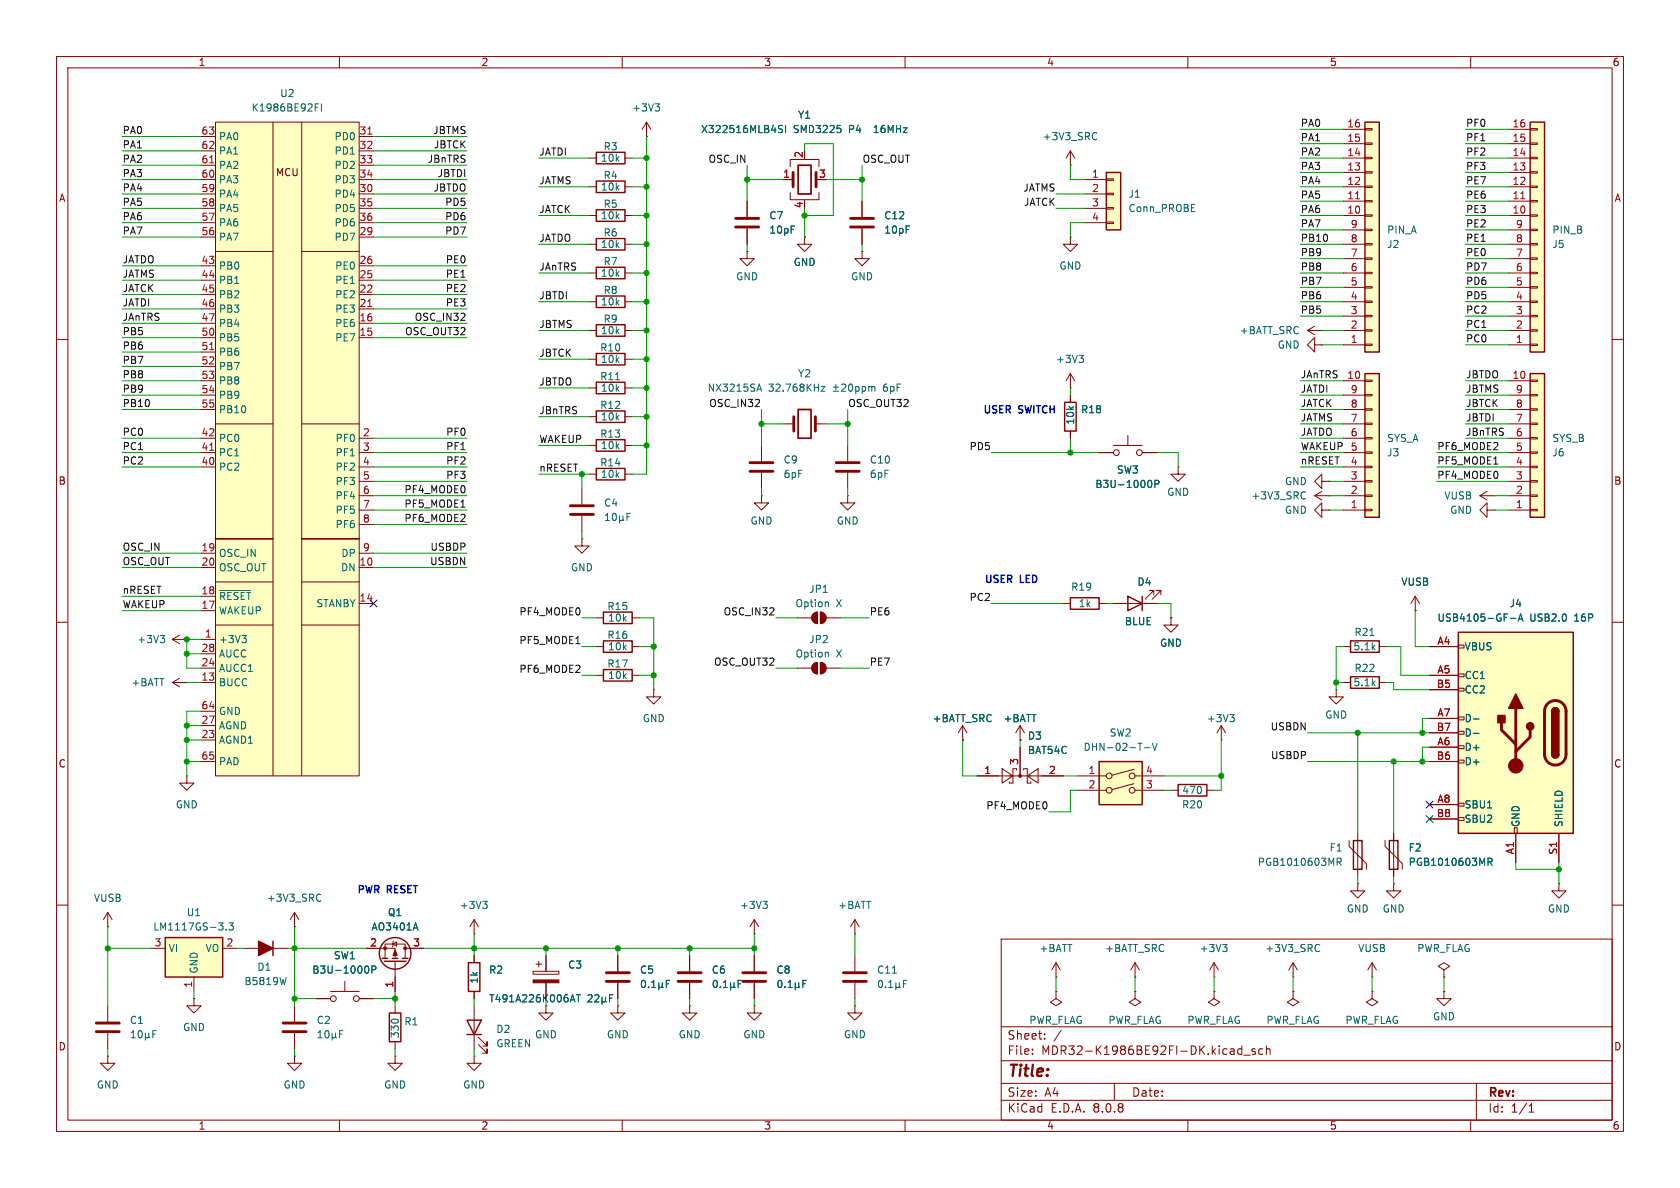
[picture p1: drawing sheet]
<svg xmlns="http://www.w3.org/2000/svg" width="297mm" height="210mm" viewBox="0 0 297 210" stroke-linecap="round" stroke-linejoin="round" font-family="sans-serif">
<defs><g id="words">
<text font-size="2.8" fill="#840000" x="178" y="190.9">Title:</text>
<g font-size="2.1" fill="#840000">
<text x="178" y="184">Sheet:</text>
<text x="178" y="186.7">File:</text>
<text x="184.1" y="186.7">MDR32-K1986BE92FI-DK.kicad_sch</text>
<text x="178" y="196.9">KiCad</text>
<text x="178" y="194.1">Size:</text>
<text x="184.7" y="194.1">A4</text>
<text x="185.7" y="196.9">E.D.A.</text>
<text x="193.3" y="196.9">8.0.8</text>
<text x="200" y="194.1">Date:</text>
<text x="263" y="194.3">Rev:</text>
<text x="263" y="196.9">Id:</text>
<text x="267.1" y="196.9">1/1</text>
</g>
<g font-size="1.8" fill="#840000">
<text x="35" y="11.9">1</text>
<text x="85" y="11.9">2</text>
<text x="135" y="11.9">3</text>
<text x="185" y="11.9">4</text>
<text x="235" y="11.9">5</text>
<text x="285" y="11.9">6</text>
<text x="10.3" y="35.9">A</text>
<text x="48.7" y="31.4">MCU</text>
<text x="285.3" y="35.9">A</text>
<text x="10.3" y="85.9">B</text>
<text x="285.3" y="85.9">B</text>
<text x="10.3" y="135.9">C</text>
<text x="285.3" y="135.9">C</text>
<text x="10.3" y="185.9">D</text>
<text x="285.3" y="185.9">D</text>
<text x="35" y="199.9">1</text>
<text x="85" y="199.9">2</text>
<text x="135" y="199.9">3</text>
<text x="185" y="199.9">4</text>
<text x="235" y="199.9">5</text>
<text x="285" y="199.9">6</text>
</g>
<g font-size="1.8" fill="#006464">
<text x="49.4" y="17.4">U2</text>
<text x="44.4" y="19.9">K1986BE92FI</text>
<text x="111.7" y="19.9">+3V3</text>
<text x="123.8" y="23.7">X322516MLB4SI</text>
<text x="140.3" y="23.7">SMD3225</text>
<text x="141" y="21.2">Y1</text>
<text x="150.2" y="23.7">P4</text>
<text x="155" y="23.7">16MHz</text>
<text x="38.6" y="27.5">PA1</text>
<text x="38.6" y="25">PA0</text>
<text x="59" y="25">PD0</text>
<text x="59" y="27.5">PD1</text>
<text x="106.1" y="28.8">10k</text>
<text x="106.6" y="26.8">R3</text>
<text x="184.2" y="25">+3V3_SRC</text>
<text x="38.6" y="35.2">PA4</text>
<text x="38.6" y="32.6">PA3</text>
<text x="38.6" y="30.1">PA2</text>
<text x="59" y="35.2">PD4</text>
<text x="59" y="30.1">PD2</text>
<text x="59" y="32.6">PD3</text>
<text x="106.1" y="33.9">10k</text>
<text x="106.6" y="31.9">R4</text>
<text x="199.4" y="35.2">J1</text>
<text x="38.6" y="40.2">PA6</text>
<text x="38.6" y="37.7">PA5</text>
<text x="59" y="37.7">PD5</text>
<text x="59" y="40.2">PD6</text>
<text x="106.1" y="39">10k</text>
<text x="106.6" y="36.9">R5</text>
<text x="135.9" y="39">C7</text>
<text x="135.9" y="41.5">10pF</text>
<text x="156.2" y="39">C12</text>
<text x="156.2" y="41.5">10pF</text>
<text x="199.4" y="37.7">Conn_PROBE</text>
<text x="245.1" y="41.5">PIN_A</text>
<text x="274.3" y="41.5">PIN_B</text>
<text x="38.6" y="47.9">PB0</text>
<text x="38.6" y="42.8">PA7</text>
<text x="59" y="42.8">PD7</text>
<text x="59.2" y="47.9">PE0</text>
<text x="106.1" y="44">10k</text>
<text x="106.6" y="47.1">R7</text>
<text x="106.6" y="42">R6</text>
<text x="140.2" y="47.2">GND</text>
<text x="187.2" y="47.9">GND</text>
<text x="245.1" y="44">J2</text>
<text x="274.3" y="44">J5</text>
<text x="38.6" y="50.4">PB1</text>
<text x="38.6" y="52.9">PB2</text>
<text x="59.2" y="52.9">PE2</text>
<text x="59.2" y="50.4">PE1</text>
<text x="106.1" y="49.1">10k</text>
<text x="106.6" y="52.2">R8</text>
<text x="130" y="49.8">GND</text>
<text x="150.4" y="49.8">GND</text>
<text x="38.6" y="55.5">PB3</text>
<text x="38.6" y="58">PB4</text>
<text x="59.2" y="58">PE6</text>
<text x="59.2" y="55.5">PE3</text>
<text x="106.1" y="54.2">10k</text>
<text x="106.1" y="59.3">10k</text>
<text x="106.6" y="57.3">R9</text>
<text x="219.1" y="59.3">+BATT_SRC</text>
<text x="38.6" y="60.6">PB5</text>
<text x="38.6" y="63.1">PB6</text>
<text x="38.6" y="65.6">PB7</text>
<text x="59.2" y="60.6">PE7</text>
<text x="106" y="62.3">R10</text>
<text x="106.1" y="64.4">10k</text>
<text x="186.6" y="64.4">+3V3</text>
<text x="225.8" y="61.8">GND</text>
<text x="38.6" y="68.2">PB8</text>
<text x="38.6" y="70.7">PB9</text>
<text x="106" y="67.4">R11</text>
<text x="106.1" y="69.4">10k</text>
<text x="125" y="69.4">NX3215SA</text>
<text x="135.8" y="69.4">32.768KHz</text>
<text x="141" y="66.9">Y2</text>
<text x="156.4" y="69.4">6pF</text>
<text x="38.6" y="73.3">PB10</text>
<text x="106" y="72.5">R12</text>
<text x="106" y="77.6">R13</text>
<text x="106.1" y="74.5">10k</text>
<text x="190.1" y="75.2" transform="rotate(-90 190.1 75.2)">10k</text>
<text x="191" y="73.3">R18</text>
<text x="38.6" y="83.4">PC2</text>
<text x="38.6" y="80.9">PC1</text>
<text x="38.6" y="78.3">PC0</text>
<text x="59.2" y="78.3">PF0</text>
<text x="59.2" y="80.9">PF1</text>
<text x="59.2" y="83.4">PF2</text>
<text x="106" y="82.7">R14</text>
<text x="106.1" y="79.6">10k</text>
<text x="138.4" y="82.1">C9</text>
<text x="153.7" y="82.1">C10</text>
<text x="197.4" y="83.9">SW3</text>
<text x="245.1" y="80.9">J3</text>
<text x="245.1" y="78.3">SYS_A</text>
<text x="274.3" y="80.9">J6</text>
<text x="274.3" y="78.3">SYS_B</text>
<text x="59.2" y="86">PF3</text>
<text x="59.2" y="88.5">PF4</text>
<text x="106.1" y="84.7">10k</text>
<text x="106.7" y="89.8">C4</text>
<text x="138.4" y="84.7">6pF</text>
<text x="153.7" y="84.7">6pF</text>
<text x="193.5" y="86.5">B3U-1000P</text>
<text x="206.2" y="87.9">GND</text>
<text x="221.1" y="88.5">+3V3_SRC</text>
<text x="227.1" y="86">GND</text>
<text x="255.2" y="88.5">VUSB</text>
<text x="59.2" y="91">PF5</text>
<text x="59.2" y="93.6">PF6</text>
<text x="132.6" y="92.9">GND</text>
<text x="147.8" y="92.9">GND</text>
<text x="227.1" y="91">GND</text>
<text x="256.3" y="91">GND</text>
<text x="38.6" y="98.7">OSC_IN</text>
<text x="38.6" y="101.2">OSC_OUT</text>
<text x="60.2" y="101.2">DN</text>
<text x="60.2" y="98.7">DP</text>
<text x="100.8" y="101.2">GND</text>
<text x="38.6" y="106.3">~{RESET}</text>
<text x="55.8" y="107.5">STANBY</text>
<text x="140.5" y="107.5">Option</text>
<text x="143" y="105">JP1</text>
<text x="147.8" y="107.5">X</text>
<text x="189.3" y="104.6">R19</text>
<text x="190.6" y="107.5">1k</text>
<text x="201" y="103.7">D4</text>
<text x="247.6" y="103.7">VUSB</text>
<text x="266.8" y="107.5">J4</text>
<text x="24.2" y="113.9">+3V3</text>
<text x="38.6" y="113.9">+3V3</text>
<text x="38.6" y="108.8">WAKEUP</text>
<text x="107.3" y="108.1">R15</text>
<text x="107.3" y="113.1">R16</text>
<text x="107.4" y="110.1">10k</text>
<text x="143" y="113.9">JP2</text>
<text x="198.8" y="110.7">BLUE</text>
<text x="239.4" y="112.6">R21</text>
<text x="254" y="110.1">USB4105-GF-A</text>
<text x="270.4" y="110.1">USB2.0</text>
<text x="278.4" y="110.1">16P</text>
<text x="38.6" y="119">AUCC1</text>
<text x="38.6" y="116.4">AUCC</text>
<text x="107.3" y="118.2">R17</text>
<text x="107.4" y="115.2">10k</text>
<text x="140.5" y="116.4">Option</text>
<text x="147.8" y="116.4">X</text>
<text x="205" y="114.5">GND</text>
<text x="239.2" y="115.2">5.1k</text>
<text x="239.4" y="119">R22</text>
<text x="258.8" y="115.2">VBUS</text>
<text x="23.1" y="121.5">+BATT</text>
<text x="38.6" y="121.5">BUCC</text>
<text x="107.4" y="120.2">10k</text>
<text x="239.2" y="121.5">5.1k</text>
<text x="258.8" y="120.2">CC1</text>
<text x="258.8" y="122.8">CC2</text>
<text x="38.6" y="131.7">AGND1</text>
<text x="38.6" y="129.1">AGND</text>
<text x="38.6" y="126.6">GND</text>
<text x="113.5" y="127.9">GND</text>
<text x="164.8" y="127.9">+BATT_SRC</text>
<text x="177.3" y="127.9">+BATT</text>
<text x="181.6" y="130.9">D3</text>
<text x="196.1" y="130.4">SW2</text>
<text x="213.3" y="127.9">+3V3</text>
<text x="234.2" y="127.2">GND</text>
<text x="258.8" y="127.9">D-</text>
<text x="258.8" y="130.4">D-</text>
<text x="38.6" y="135.5">PAD</text>
<text x="181.6" y="133.5">BAT54C</text>
<text x="191.5" y="132.9">DHN-02-T-V</text>
<text x="258.8" y="132.9">D+</text>
<text x="258.8" y="135.5">D+</text>
<text x="31" y="143.1">GND</text>
<text x="208.9" y="143.1">R20</text>
<text x="208.9" y="140.6">470</text>
<text x="258.8" y="143.1">SBU1</text>
<text x="258.8" y="145.6">SBU2</text>
<text x="268.8" y="146.3" transform="rotate(-90 268.8 146.3)">GND</text>
<text x="276.5" y="146.3" transform="rotate(-90 276.5 146.3)">SHIELD</text>
<text x="222.3" y="153.3">PGB1010603MR</text>
<text x="235" y="150.7">F1</text>
<text x="248.9" y="150.7">F2</text>
<text x="248.9" y="153.3">PGB1010603MR</text>
<text x="16.5" y="159.6">VUSB</text>
<text x="47.1" y="159.6">+3V3_SRC</text>
<text x="81.2" y="160.9">+3V3</text>
<text x="130.7" y="160.9">+3V3</text>
<text x="148.1" y="160.9">+BATT</text>
<text x="238" y="161.5">GND</text>
<text x="244.3" y="161.5">GND</text>
<text x="273.6" y="161.5">GND</text>
<text x="27" y="164.7">LM1117GS-3.3</text>
<text x="32.9" y="162.2">U1</text>
<text x="65.6" y="164.7">AO3401A</text>
<text x="68.5" y="162.2">Q1</text>
<text x="29.7" y="168.5">VI</text>
<text x="35.2" y="172.2" transform="rotate(-90 35.2 172.2)">GND</text>
<text x="36.2" y="168.5">VO</text>
<text x="45.4" y="171.8">D1</text>
<text x="55.1" y="172.3">B3U-1000P</text>
<text x="58.9" y="169.8">SW1</text>
<text x="84.7" y="174" transform="rotate(-90 84.7 174)">1k</text>
<text x="86.4" y="172.3">R2</text>
<text x="100.3" y="171.4">C3</text>
<text x="113" y="172.3">C5</text>
<text x="125.7" y="172.3">C6</text>
<text x="137.2" y="172.3">C8</text>
<text x="154.9" y="172.3">C11</text>
<text x="183.7" y="168.5">+BATT</text>
<text x="195.3" y="168.5">+BATT_SRC</text>
<text x="212" y="168.5">+3V3</text>
<text x="223.6" y="168.5">+3V3_SRC</text>
<text x="240" y="168.5">VUSB</text>
<text x="250.5" y="168.5">PWR_FLAG</text>
<text x="43.1" y="174.3">B5819W</text>
<text x="86.4" y="177.4">T491A226K006AT</text>
<text x="22.9" y="181.2">C1</text>
<text x="32.3" y="182.5">GND</text>
<text x="55.9" y="181.2">C2</text>
<text x="70.7" y="183.6" transform="rotate(-90 70.7 183.6)">330</text>
<text x="71.4" y="181.5">R1</text>
<text x="87.6" y="182.8">D2</text>
<text x="87.6" y="185.3">GREEN</text>
<text x="94.5" y="183.7">GND</text>
<text x="107.2" y="183.7">GND</text>
<text x="119.9" y="183.7">GND</text>
<text x="131.3" y="183.7">GND</text>
<text x="149.1" y="183.7">GND</text>
<text x="181.9" y="181.2">PWR_FLAG</text>
<text x="195.8" y="181.2">PWR_FLAG</text>
<text x="209.8" y="181.2">PWR_FLAG</text>
<text x="223.8" y="181.2">PWR_FLAG</text>
<text x="237.8" y="181.2">PWR_FLAG</text>
<text x="253.2" y="180.6">GND</text>
<text x="17" y="192.6">GND</text>
<text x="50" y="192.6">GND</text>
<text x="67.8" y="192.6">GND</text>
<text x="81.8" y="192.6">GND</text>
</g>
<g font-size="1.8" fill="#0f0f0f">
<text x="21.6" y="23.8">PA0</text>
<text x="76.5" y="23.8">JBTMS</text>
<text x="229.9" y="22.5">PA0</text>
<text x="259.1" y="22.5">PF0</text>
<text x="21.6" y="28.9">PA2</text>
<text x="21.6" y="26.3">PA1</text>
<text x="75.5" y="28.9">JBnTRS</text>
<text x="76.6" y="26.3">JBTCK</text>
<text x="95.2" y="27.6">JATDI</text>
<text x="125.2" y="28.9">OSC_IN</text>
<text x="152.4" y="28.9">OSC_OUT</text>
<text x="229.9" y="27.6">PA2</text>
<text x="229.9" y="25.1">PA1</text>
<text x="259.1" y="25.1">PF1</text>
<text x="259.1" y="27.6">PF2</text>
<text x="21.6" y="31.4">PA3</text>
<text x="21.6" y="33.9">PA4</text>
<text x="76.5" y="33.9">JBTDO</text>
<text x="77.3" y="31.4">JBTDI</text>
<text x="95.2" y="32.7">JATMS</text>
<text x="180.8" y="33.9">JATMS</text>
<text x="229.9" y="35.2">PA5</text>
<text x="229.9" y="32.7">PA4</text>
<text x="229.9" y="30.1">PA3</text>
<text x="259.1" y="30.1">PF3</text>
<text x="259.1" y="32.7">PE7</text>
<text x="259.1" y="35.2">PE6</text>
<text x="21.6" y="41.6">PA7</text>
<text x="21.6" y="36.5">PA5</text>
<text x="21.6" y="39">PA6</text>
<text x="78.6" y="41.6">PD7</text>
<text x="78.6" y="39">PD6</text>
<text x="78.6" y="36.5">PD5</text>
<text x="95.2" y="37.8">JATCK</text>
<text x="180.9" y="36.5">JATCK</text>
<text x="229.9" y="40.3">PA7</text>
<text x="229.9" y="37.8">PA6</text>
<text x="259.1" y="40.3">PE2</text>
<text x="259.1" y="37.8">PE3</text>
<text x="21.6" y="46.6">JATDO</text>
<text x="78.7" y="46.6">PE0</text>
<text x="95.2" y="42.8">JATDO</text>
<text x="95.2" y="47.9">JAnTRS</text>
<text x="229.9" y="42.8">PB10</text>
<text x="229.9" y="45.4">PB9</text>
<text x="229.9" y="47.9">PB8</text>
<text x="259.1" y="47.9">PD7</text>
<text x="259.1" y="45.4">PE0</text>
<text x="259.1" y="42.8">PE1</text>
<text x="21.6" y="49.2">JATMS</text>
<text x="21.6" y="51.7">JATCK</text>
<text x="78.7" y="49.2">PE1</text>
<text x="78.7" y="51.7">PE2</text>
<text x="95.2" y="53">JBTDI</text>
<text x="229.9" y="53">PB6</text>
<text x="229.9" y="50.5">PB7</text>
<text x="259.1" y="50.5">PD6</text>
<text x="259.1" y="53">PD5</text>
<text x="21.6" y="54.3">JATDI</text>
<text x="21.6" y="56.8">JAnTRS</text>
<text x="21.6" y="59.3">PB5</text>
<text x="71.5" y="59.3">OSC_OUT32</text>
<text x="73.2" y="56.8">OSC_IN32</text>
<text x="78.7" y="54.3">PE3</text>
<text x="95.2" y="58.1">JBTMS</text>
<text x="229.9" y="55.5">PB5</text>
<text x="259.1" y="55.5">PC2</text>
<text x="259.1" y="58.1">PC1</text>
<text x="21.6" y="61.9">PB6</text>
<text x="21.6" y="64.4">PB7</text>
<text x="95.2" y="63.2">JBTCK</text>
<text x="259.1" y="60.6">PC0</text>
<text x="21.6" y="69.5">PB9</text>
<text x="21.6" y="67">PB8</text>
<text x="95.2" y="68.2">JBTDO</text>
<text x="229.9" y="69.5">JATDI</text>
<text x="229.9" y="67">JAnTRS</text>
<text x="259.1" y="69.5">JBTMS</text>
<text x="259.1" y="67">JBTDO</text>
<text x="21.6" y="72">PB10</text>
<text x="21.6" y="77.1">PC0</text>
<text x="78.8" y="77.1">PF0</text>
<text x="95.2" y="73.3">JBnTRS</text>
<text x="125.3" y="72">OSC_IN32</text>
<text x="149.9" y="72">OSC_OUT32</text>
<text x="229.9" y="72">JATCK</text>
<text x="229.9" y="74.6">JATMS</text>
<text x="229.9" y="77.1">JATDO</text>
<text x="259.1" y="74.6">JBTDI</text>
<text x="259.1" y="77.1">JBnTRS</text>
<text x="259.1" y="72">JBTCK</text>
<text x="21.6" y="82.2">PC2</text>
<text x="21.6" y="79.7">PC1</text>
<text x="78.8" y="79.7">PF1</text>
<text x="78.8" y="82.2">PF2</text>
<text x="95.2" y="83.5">nRESET</text>
<text x="95.2" y="78.4">WAKEUP</text>
<text x="171.3" y="79.7">PD5</text>
<text x="229.9" y="82.2">nRESET</text>
<text x="229.9" y="79.7">WAKEUP 5</text>
<text x="254" y="82.2">PF5_MODE1</text>
<text x="254" y="79.7">PF6_MODE2</text>
<text x="71.4" y="87.3">PF4_MODE0</text>
<text x="71.4" y="89.8">PF5_MODE1</text>
<text x="78.8" y="84.7">PF3</text>
<text x="254" y="84.7">PF4_MODE0</text>
<text x="71.4" y="92.4">PF6_MODE2</text>
<text x="21.6" y="97.4">OSC_IN</text>
<text x="21.6" y="100">OSC_OUT</text>
<text x="75.9" y="100">USBDN</text>
<text x="76" y="97.4">USBDP</text>
<text x="21.6" y="105.1">nRESET</text>
<text x="21.6" y="107.6">WAKEUP</text>
<text x="171.3" y="106.3">PC2</text>
<text x="91.7" y="114">PF5_MODE1</text>
<text x="91.7" y="108.9">PF4_MODE0</text>
<text x="127.8" y="108.9">OSC_IN32</text>
<text x="153.7" y="108.9">PE6</text>
<text x="91.7" y="119">PF6_MODE2</text>
<text x="126.1" y="117.8">OSC_OUT32</text>
<text x="153.7" y="117.8">PE7</text>
<text x="224.5" y="129.2">USBDN</text>
<text x="224.6" y="134.3">USBDP</text>
<text x="174.3" y="143.2">PF4_MODE0</text>
</g>
<g font-size="1.8" fill="#a90000">
<text x="35.5" y="23.9">63</text>
<text x="63.5" y="23.9">31</text>
<text x="238.1" y="22.6">16</text>
<text x="267.3" y="22.6">16</text>
<text x="35.5" y="29">61</text>
<text x="35.5" y="26.4">62</text>
<text x="63.5" y="26.4">32</text>
<text x="63.5" y="29">33</text>
<text x="142" y="28" transform="rotate(-90 142 28)">2</text>
<text x="238.1" y="27.7">14</text>
<text x="238.1" y="25.1">15</text>
<text x="267.3" y="27.7">14</text>
<text x="267.3" y="25.1">15</text>
<text x="35.5" y="34">59</text>
<text x="35.5" y="31.5">60</text>
<text x="63.5" y="34">30</text>
<text x="63.5" y="31.5">34</text>
<text x="138.4" y="31.5">1</text>
<text x="144.7" y="31.5">3</text>
<text x="193" y="31.5">1</text>
<text x="193" y="34">2</text>
<text x="238.1" y="35.3">11</text>
<text x="238.1" y="32.8">12</text>
<text x="238.1" y="30.2">13</text>
<text x="267.3" y="35.3">11</text>
<text x="267.3" y="32.8">12</text>
<text x="267.3" y="30.2">13</text>
<text x="35.5" y="41.7">56</text>
<text x="35.5" y="39.1">57</text>
<text x="35.5" y="36.6">58</text>
<text x="63.5" y="41.7">29</text>
<text x="63.5" y="36.6">35</text>
<text x="63.5" y="39.1">36</text>
<text x="142" y="36.9" transform="rotate(-90 142 36.9)">4</text>
<text x="193" y="36.6">3</text>
<text x="193" y="39.1">4</text>
<text x="238.1" y="37.8">10</text>
<text x="238.7" y="40.4">9</text>
<text x="267.3" y="37.8">10</text>
<text x="267.9" y="40.4">9</text>
<text x="35.5" y="46.7">43</text>
<text x="63.5" y="46.7">26</text>
<text x="238.7" y="45.5">7</text>
<text x="238.7" y="42.9">8</text>
<text x="267.9" y="45.5">7</text>
<text x="267.9" y="42.9">8</text>
<text x="35.5" y="49.3">44</text>
<text x="35.5" y="51.8">45</text>
<text x="63.5" y="51.8">22</text>
<text x="63.5" y="49.3">25</text>
<text x="238.7" y="53.1">4</text>
<text x="238.7" y="50.5">5</text>
<text x="238.7" y="48">6</text>
<text x="267.9" y="53.1">4</text>
<text x="267.9" y="50.5">5</text>
<text x="267.9" y="48">6</text>
<text x="35.5" y="54.4">46</text>
<text x="35.5" y="56.9">47</text>
<text x="35.5" y="59.4">50</text>
<text x="63.5" y="59.4">15</text>
<text x="63.5" y="56.9">16</text>
<text x="63.5" y="54.4">21</text>
<text x="238.7" y="58.2">2</text>
<text x="238.7" y="55.6">3</text>
<text x="267.9" y="58.2">2</text>
<text x="267.9" y="55.6">3</text>
<text x="35.5" y="62">51</text>
<text x="35.5" y="64.5">52</text>
<text x="238.7" y="60.7">1</text>
<text x="267.9" y="60.7">1</text>
<text x="35.5" y="67.1">53</text>
<text x="35.5" y="69.6">54</text>
<text x="238.1" y="67.1">10</text>
<text x="238.7" y="69.6">9</text>
<text x="267.3" y="67.1">10</text>
<text x="267.9" y="69.6">9</text>
<text x="35.5" y="77.2">42</text>
<text x="35.5" y="72.1">55</text>
<text x="64.1" y="77.2">2</text>
<text x="238.7" y="77.2">6</text>
<text x="238.7" y="74.7">7</text>
<text x="238.7" y="72.1">8</text>
<text x="267.9" y="77.2">6</text>
<text x="267.9" y="74.7">7</text>
<text x="267.9" y="72.1">8</text>
<text x="35.5" y="82.3">40</text>
<text x="35.5" y="79.8">41</text>
<text x="64.1" y="79.8">3</text>
<text x="64.1" y="82.3">4</text>
<text x="238.7" y="82.3">4</text>
<text x="267.9" y="82.3">4</text>
<text x="267.9" y="79.8">5</text>
<text x="64.1" y="84.8">5</text>
<text x="64.1" y="87.4">6</text>
<text x="64.1" y="89.9">7</text>
<text x="238.7" y="89.9">1</text>
<text x="238.7" y="87.4">2</text>
<text x="238.7" y="84.8">3</text>
<text x="267.9" y="89.9">1</text>
<text x="267.9" y="87.4">2</text>
<text x="267.9" y="84.8">3</text>
<text x="64.1" y="92.5">8</text>
<text x="35.5" y="97.5">19</text>
<text x="35.5" y="100.1">20</text>
<text x="63.5" y="100.1">10</text>
<text x="64.1" y="97.5">9</text>
<text x="35.5" y="107.7">17</text>
<text x="35.5" y="105.2">18</text>
<text x="63.5" y="106.4">14</text>
<text x="36.1" y="112.8">1</text>
<text x="35.5" y="117.9">24</text>
<text x="35.5" y="115.3">28</text>
<text x="254" y="114">A4</text>
<text x="254" y="119.1">A5</text>
<text x="35.5" y="120.4">13</text>
<text x="35.5" y="125.5">64</text>
<text x="253.9" y="121.7">B5</text>
<text x="35.5" y="130.6">23</text>
<text x="35.5" y="128">27</text>
<text x="253.9" y="129.3">B7</text>
<text x="254" y="131.8">A6</text>
<text x="254" y="126.7">A7</text>
<text x="35.5" y="134.4">65</text>
<text x="173.9" y="136.9">1</text>
<text x="180.1" y="135.3" transform="rotate(-90 180.1 135.3)">3</text>
<text x="185.3" y="136.9">2</text>
<text x="192.3" y="136.9">1</text>
<text x="202.5" y="136.9">4</text>
<text x="253.9" y="134.4">B6</text>
<text x="192.3" y="139.4">2</text>
<text x="202.5" y="139.4">3</text>
<text x="254" y="142">A8</text>
<text x="253.9" y="144.5">B8</text>
<text x="267.7" y="151.1" transform="rotate(-90 267.7 151.1)">A1</text>
<text x="275.3" y="151.2" transform="rotate(-90 275.3 151.2)">S1</text>
<text x="27.2" y="167.4">3</text>
<text x="39.9" y="167.4">2</text>
<text x="65.3" y="167.4">2</text>
<text x="73" y="167.4">3</text>
<text x="34" y="174.7" transform="rotate(-90 34 174.7)">1</text>
<text x="69.6" y="174.7" transform="rotate(-90 69.6 174.7)">1</text>
</g>
<g font-size="1.8" fill="#0000c2">
<text x="173.7" y="73.2">USER</text>
<text x="180.2" y="73.2">SWITCH</text>
<text x="174" y="103.1">USER</text>
<text x="180.4" y="103.1">LED</text>
<text x="63" y="158">PWR</text>
<text x="68.4" y="158">RESET</text>
</g>
</g></defs>
<g fill="none" stroke="#840000" stroke-width=".18">
<path d="M10 10h277v190h-277zM12 12h273v186h-273zM60 10v2M110 10v2M160 10v2M210 10v2M260 10v2M10 60h2M285 60h2M10 110h2M285 110h2M10 160h2"/>
<path d="M19 177.8v2.8M177 166h108v32h-108zM285 160h2M19 182.6v2.8M60 198v2M110 198v2M160 198v2M177 194.5h108M177 191.5h108M177 187.5h108M177 181.5h108M182.5 186.3v.1"/>
<path d="M182.5 185.5v.1M184.7 183.6v.1M184.7 182.8v.1M187.6 182.1l-1.3 2M197 191.5v3M210 198v2M218.9 186.3l.2 .1 .4-.1M219.5 184.9v1.5M219.5 185.5l-.4-.1-.2 .1M219.9 186.5h1.1M221.9 185.5l-.4-.1-.2 .2 .1 .2 .5 .2v.3h-.6M223.2 185.5l-.4-.1-.3 .3v.4l.2 .2h.5"/>
<path d="M223.9 185.5l.2-.1 .4 .1v.9M223.9 184.9v1.5M260 198v2M261 191.5v6.5M270.3 196.6h.9M270.3 195.5l.4-.4v1.5"/>
</g>
<path d="M17 182.4h4.1M17 180.8h4.1" fill="none" stroke="#840000" stroke-width=".51"/>
<path d="M23.2 183.5h.7M23.2 182.6l.4-.4v1.3M24.5 182.3l.2-.1a.68 .68 0 0 1 .5 .6 .68 .68 0 0 1-.5 .7l-.2-.2-.1-.3zM25.7 183.3l.2 .2h.2l.2-.2M25.7 182.6v1.3M26.3 183.3l.2 .2M26.3 182.6v.7M27 182.8h.4M27.6 182.2h-.6v1.3" fill="none" stroke="#006464" stroke-width=".18"/>
<path d="M38.1 21.6h25.4v115.6h-25.4z" fill="#ffffc2"/>
<g fill="none" stroke="#840000" stroke-width=".18">
<path d="M35.6 34.3h2.5M35.6 24.1h2.5M35.6 26.7h2.5M35.6 29.2h2.5M35.6 31.8h2.5M35.6 36.8h2.5M35.6 39.4h2.5M38.1 21.6h25.4v115.6h-25.4zM48.3 21.6v115.6M53.3 21.6v115.6M63.5 34.3h2.5M63.5 24.1h2.5"/>
<path d="M63.5 26.7h2.5M63.5 29.2h2.5M63.5 31.8h2.5M63.5 36.8h2.5M63.5 39.4h2.5M104.1 27.9h1.3M104.1 33h1.3M110.5 27.9h1.3M110.5 33h1.3M114.3 24.1h.1M114.3 21.6l-.8 1.3M114.3 21.6v2.5"/>
<path d="M114.3 21.6l.8 1.3M132.1 35.6v2.8M138.4 31.8h1.8M139.7 34v1.3h5.1v-1.3M139.7 29.5v-1.3h5.1v1.3M142.2 35.3v.3M152.4 35.6v2.8M189.2 29.2h.1M189.2 26.7l-.7 1.2M189.2 26.7v2.5M189.2 26.7l.8 1.2M35.6 59.7h2.5"/>
<path d="M35.6 57.2h2.5M35.6 54.6h2.5M35.6 52.1h2.5M35.6 49.5h2.5M35.6 47h2.5M35.6 41.9h2.5M38.1 44.5h10.2M53.3 44.5h10.2M63.5 59.7h2.5M63.5 57.2h2.5M63.5 54.6h2.5M63.5 52.1h2.5"/>
<path d="M63.5 49.5h2.5M63.5 47h2.5M63.5 41.9h2.5M104.1 48.3h1.3M104.1 53.3h1.3M104.1 58.4h1.3M110.5 48.3h1.3M110.5 53.3h1.3M110.5 58.4h1.3M132.1 44.5v1.2h1.2l-1.2 1.3-1.3-1.3h1.3M132.1 44.5h.1M132.1 40.4v2.8"/>
<path d="M142.2 41.9v1.3h1.3l-1.3 1.3-1.2-1.3h1.2M142.2 41.9h.1M152.4 44.5v1.2h1.3l-1.3 1.3-1.3-1.3h1.3M152.4 44.5h.1M152.4 40.4v2.8M189.2 41.9v1.3h1.3l-1.3 1.3-1.2-1.3h1.2M189.2 41.9h.1M35.6 77.5h2.5M35.6 62.2h2.5M35.6 64.8h2.5M35.6 67.3h2.5M35.6 69.9h2.5"/>
<path d="M35.6 72.4h2.5M38.1 74.9h10.2M53.3 74.9h10.2M63.5 77.5h2.5M104.1 63.5h1.3M110.5 63.5h1.3M138.4 74.9h1.9M144.1 74.9h1.9M189.2 68.6h.1M189.2 66v2.6M189.2 66l-.7 1.3M189.2 66l.8 1.3"/>
<path d="M35.6 97.8h2.5M35.6 80h2.5M35.6 82.6h2.5M63.5 97.8h2.5M63.5 80h2.5M63.5 82.6h2.5M63.5 85.1h2.5M63.5 87.6h2.5M63.5 90.2h2.5M63.5 92.7h2.5M233.7 85.1v-1.3l-1.3 1.3 1.3 1.3v-1.3h1.2M234.9 85.1h.1"/>
<path d="M30.5 113h2.5M30.5 113l1.2 .8M31.7 112.3l-1.2 .7M31.7 119.9l-1.2 .8M33 113h.1M35.6 113h2.5M35.6 100.3h2.5M35.6 108h2.5M35.6 105.4h2.5M35.6 118.1h2.5M35.6 115.6h2.5M38.1 110.5h10.2"/>
<path d="M38.1 102.9h10.2M53.3 110.5h10.2M53.3 102.9h10.2M63.5 100.3h2.5M63.5 106.7h2.5M196.8 106.7h7.7M204 105.2v-.8h-.8h.8l-1.6 1.5M205.2 105.2v-.8h-.7h.7l-1.5 1.5M207 109.2v1.3h1.3l-1.3 1.3-1.3-1.3h1.3M207 109.2h.1M30.5 120.7h2.5M30.5 120.7l1.2 .7"/>
<path d="M33 120.7h.1M33 137.2v1.2h1.3l-1.3 1.3-1.3-1.3h1.3M33 137.2h.1M35.6 120.7h2.5M35.6 130.8h2.5M35.6 128.3h2.5M35.6 125.7h2.5M35.6 134.6h2.5M172.7 137.2h15.3M177.2 135.9l1.9 1.3-1.9 1.2zM179.7 136.1v-.2h-.6v2.5h-.7v-.2M180.3 130.8h.1"/>
<path d="M180.3 128.3l-.7 1.2M180.3 128.3v2.5M180.3 132.1v5.1M180.3 128.3l.8 1.2M181 136.1v-.2h.6v2.5h.6v-.2M181.6 137.2l1.9-1.3v2.5zM215.9 130.8h.1M215.9 128.3l-.8 1.2M215.9 128.3v2.5M215.9 128.3l.8 1.2M275.6 156.2v1.3h1.3l-1.3 1.3-1.3-1.3h1.3M275.6 156.2h.1"/>
<path d="M19 163.8h.1M19 161.3l-.7 1.3M19 161.3v2.5M19 161.3l.8 1.3M34.3 176.5v1.3h1.3l-1.3 1.3-1.3-1.3h1.3M34.3 176.5h.1M43.2 167.6h7.6M52.1 163.8h.1M52.1 161.3v2.5M52.1 177.8v2.8M52.1 161.3l-.8 1.3M52.1 161.3l.7 1.3"/>
<path d="M55.9 176.5h2.5M58.4 175.3h5.1M61 173.5v1.8M63.5 176.5h2.5M64.8 167.6h5v1.8M68.1 169.4v-2.5h3.5v2.5M69.5 166.9l.6-.4v.8zM69.6 166.4l-.1 .1v.8l-.2 .1M69.8 169.9v5.4M69.8 177.8v1.3M71.6 167.6h3.3M83.8 165.1h.1"/>
<path d="M83.8 162.6l-.7 1.2M83.8 162.6v2.5M83.8 168.9v1.3M83.8 175.3v1.2M83.8 177.8v7.6M83.8 162.6l.8 1.2M94.2 171.7h4.6v.5h-4.6zM94.7 170.4h1.1M95.2 169.9v1M96.5 177.8v1.3h1.3l-1.3 1.2-1.3-1.2h1.3M96.5 168.9v2.8M96.5 173.7v2.8"/>
<path d="M109.2 177.8v1.3h1.3l-1.3 1.2-1.3-1.2h1.3M109.2 177.8h.1M109.2 168.9v2.8M109.2 173.7v2.8M121.9 177.8v1.3h1.3l-1.3 1.2-1.3-1.2h1.3M121.9 177.8h.1M121.9 168.9v2.8M121.9 173.7v2.8M133.3 177.8v1.3h1.3l-1.3 1.2-1.2-1.2h1.2M133.3 177.8h.1M133.3 165.1h.1M133.3 162.6v2.5"/>
<path d="M133.3 168.9v2.8M133.3 173.7v2.8M133.3 162.6l-.7 1.2M133.3 162.6l.8 1.2M151.1 165.1h.1M151.1 177.8v1.3h1.3l-1.3 1.2-1.2-1.2h1.2M151.1 177.8h.1M151.1 162.6v2.5M151.1 168.9v2.8M151.1 173.7v2.8M151.1 162.6l-.7 1.2M151.1 162.6l.8 1.2"/>
<path d="M186.7 172.7h.1M186.7 170.2l-.8 1.3M186.7 170.2v2.5M186.7 170.2l.8 1.3M19 186.7v1.3h1.3l-1.3 1.2-1.2-1.2h1.2M19 186.7h.1M52.1 186.7v1.3h1.2l-1.2 1.2-1.3-1.2h1.3M52.1 186.7h.1M52.1 182.6v2.8M69.8 186.7v1.3h1.3l-1.3 1.2-1.2-1.2h1.2M69.8 186.7h.1M69.8 184.2v1.2"/>
<path d="M83.8 186.7v1.3h1.3l-1.3 1.2-1.3-1.2h1.3M83.8 186.7h.1M84.6 184.7l1.5 1.5v-.8v.8h-.8M84.6 183.4l1.5 1.5v-.7v.7h-.8"/>
<circle cx="58.9" cy="176.5" r=".51"/>
<circle cx="63" cy="176.5" r=".51"/>
</g>
<path d="M141.1 29.2h2.3v5.1h-2.3zM141.1 72.4h2.3v5.1h-2.3zM38.1 95.3h10.2M53.3 95.3h10.2" fill="none" stroke="#840000" stroke-width=".3"/>
<g fill="none" stroke="#006464" stroke-width=".18">
<path d="M55.7 19h.5M55.7 18.4h.6M56.8 18.4v1.2M115.8 18.4h.8l-.4 .4M116.4 18.8l.2 .3v.3l-.2 .2M137.7 22.7l.5 .2 .1 .3-.2 .2h-.5M138.3 22.2h-.4l-.2 .1M138.9 22.2v1.2M148.6 22.8v.5M154.5 23.4h.8M154.7 22.5h-.2M193.6 23.4l.3 .2"/>
<path d="M193.9 24.6l-.3 .1M133.9 68.8h.6M134.2 67.9l.5 1.3M145.2 68.3h.6l-.6 .9h.6M147.3 69.2h1M147.3 68.4h1M147.8 68v.9M148.8 68l.5-.1 .2 .4-.8 .9h.8M150.1 68l.2-.1a.68 .68 0 0 1 .5 .6 .68 .68 0 0 1-.5 .7l-.2-.2-.1-.3zM151.3 68.4l.3-.1 .3 .3-.1 .5h-.5M151.3 68.3v1.3M152.4 68.4l.4-.1 .2 .3-.1 .5h-.5"/>
<path d="M152.4 68.3v1.3M153.6 68.4l.3-.1 .2 .2M153.6 68.3v.9M154.1 68.5l.2-.2 .3 .1 .1 .8M154.1 68.5v.7M190.7 62.8h.8l-.4 .5M191.3 63.3l.2 .2v.3l-.2 .3M28.3 112.3h.8l-.4 .5M28.9 112.8l.2 .3v.3l-.2 .2M38.8 104.4h5.5M42.8 112.3h.7l-.4 .5M43.3 112.8l.2 .3v.3l-.2 .2"/>
<path d="M217.4 126.3h.8l-.4 .5M218 126.8l.2 .2v.3l-.2 .3M56.5 158.1l.2 .1M56.7 159.2l-.2 .1M85.3 159.3h.8l-.4 .5M85.9 159.8l.2 .3v.3l-.2 .2M134.9 159.3h.7l-.4 .5M135.4 159.8l.2 .3v.3l-.2 .2M50.6 172.8l-.3 1.3M64.8 170.8a.68 .68 0 0 1 .4 .6 .68 .68 0 0 1-.4 .6M65.7 171.4h.6l.2-.2-.1-.3-.7-.1v1.2M73.5 163.1l.4 1.3"/>
<path d="M100.9 176.7h.6M101.2 175.8l.5 1.3M101.9 175.8h.7M102.3 175.8v1.3M103.9 176l.5-.2 .3 .4-.8 .9h.8M105.2 176l.4-.2 .3 .4-.8 .9h.8M106.4 176.9l.2 .2h.3l.1-.2M106.4 176.3v1.2M107 176.9l.2 .2M107 176.3v.6M107.8 176.4h.4M108.4 175.8h-.6v1.3"/>
<path d="M113.5 173.4l.2-.1a.68 .68 0 0 1 .4 .6 .68 .68 0 0 1-.4 .7l-.2-.2-.1-.3zM114.7 174.4v.2M115.2 174.6h.7M115.2 173.7l.4-.4v1.3M116.5 174.4l.1 .2h.3l.2-.2M116.5 173.7v1.3M117.1 174.4l.2 .2M117.1 173.7v.7M117.8 173.9h.4M118.4 173.3h-.6v1.3M126.2 173.4l.2-.1a.68 .68 0 0 1 .4 .6 .68 .68 0 0 1-.4 .7l-.2-.2-.1-.3zM127.4 174.4v.2"/>
<path d="M127.9 174.6h.7M127.9 173.7l.4-.4v1.3M129.2 174.4l.1 .2h.3l.2-.2M129.2 173.7v1.3M129.8 174.4l.2 .2M129.8 173.7v.7M130.5 173.9h.4M131.1 173.3h-.6v1.3M137.6 173.4l.2-.1a.68 .68 0 0 1 .5 .6 .68 .68 0 0 1-.5 .7l-.2-.2-.1-.3zM138.8 174.4v.2M139.3 174.6h.8M139.3 173.7l.4-.4v1.3"/>
<path d="M140.6 174.4l.2 .2h.2l.2-.2M140.6 173.7v1.3M141.2 174.4l.2 .2M141.2 173.7v.7M141.9 173.9h.5M142.5 173.3h-.6v1.3M155.4 173.4l.2-.1a.68 .68 0 0 1 .4 .6 .68 .68 0 0 1-.4 .7l-.2-.2-.1-.3zM156.6 174.4v.2M157.1 174.6h.7M157.1 173.7l.4-.4v1.3M157.8 172h.7M158.4 174.4l.2 .2h.2l.2-.2"/>
<path d="M158.4 173.7v1.3M159 174.4l.2 .2M159 173.7v.7M159.7 173.9h.4M160.3 173.3h-.6v1.3M56.2 183.5h.8M56.2 182.6l.4-.4v1.3M57.6 182.2h.1a.68 .68 0 0 1 .5 .6 .68 .68 0 0 1-.5 .7 .84 .84 0 0 1-.1-1.3zM58.7 183.3l.2 .2h.2l.2-.2M58.7 182.6v1.3M59.3 183.3l.2 .2M59.3 182.6v.7"/>
<path d="M60 182.8h.5M60.6 182.2h-.6v1.3"/>
</g>
<path d="M37.1 28.8h.7M65 23.7h.7M65 54.2h.7M37.1 79.6h.7M37.1 61.8h.7" fill="none" stroke="#a90000" stroke-width=".18"/>
<g fill="none" stroke="#840000" stroke-width=".25">
<path d="M105.4 26.9h5.1v2.1h-5.1zM105.4 32h5.1v2h-5.1zM105.4 47.2h5.1v2.1h-5.1zM105.4 52.3h5.1v2.1h-5.1zM105.4 57.4h5.1v2h-5.1zM105.4 62.5h5.1v2h-5.1zM199.4 105.4l2.5 1.3-2.5 1.3zM201.9 105.4v2.6M48.3 166.4v2.5M67.6 169.4h1M67.9 169.9h3.9M68.8 179.1h2.1v5.1h-2.1z"/>
<path d="M69.3 169.4h1.1M71.1 169.4h1M82.8 170.2h2v5.1h-2zM82.5 180.3h2.6l-1.3 2.6zM82.5 182.9h2.6"/>
<circle cx="69.8" cy="168.5" r="2.79"/>
</g>
<g fill="#840000" stroke="#840000" stroke-width=".18">
<path d="M69.8 167.9l.4 1h-.7z"/>
<path d="M94.2 173.2h4.6v.5h-4.6z"/>
<circle cx="68.1" cy="167.6" r=".25"/>
<circle cx="71.6" cy="167.6" r=".25"/>
<circle cx="180.3" cy="137.2" r=".25"/>
</g>
<g fill="none" stroke="#840000" stroke-width=".51">
<path d="M130 38.6h4.1M140.2 30.5v2.5M144.3 30.5v2.5M150.4 38.6h4M130 40.1h4.1M150.4 40.1h4M140.3 73.7v2.5M144.1 73.7v2.5M107.2 173.5h4.1M107.2 172h4.1M119.9 173.5h4.1M119.9 172h4.1"/>
<path d="M131.3 173.5h4.1M131.3 172h4.1M149.1 173.5h4.1M149.1 172h4.1M50 182.4h4.1M50 180.8h4.1"/>
</g>
<path d="M45.7 166.4l2.6 1.2-2.6 1.3z" fill="#840000" stroke="#840000" stroke-width=".25"/>
<path d="M194.3 134.6h7.6v7.6h-7.6z" fill="#ffffc2"/>
<g fill="none" stroke="#840000" stroke-width=".18">
<path d="M196.8 78.7h5.1M199.4 77v1.7M194.3 80h2.5M201.9 80h2.6M188 106.7h1.2M194.3 106.7h1.3M170.2 130.8h.1M170.2 128.3l-.8 1.2M170.2 128.3v2.5M170.2 128.3l.7 1.2M190.5 137.2h5.1M190.5 139.7h5.1"/>
<path d="M200.5 138.5l-3.9 1.1M200.5 136l-3.9 1M200.7 137.2h5M200.7 139.7h5"/>
<circle cx="197.4" cy="80" r=".51"/>
<circle cx="201.4" cy="80" r=".51"/>
<circle cx="196.1" cy="137.2" r=".51"/>
<circle cx="196.1" cy="139.7" r=".51"/>
<circle cx="200.2" cy="137.2" r=".51"/>
<circle cx="200.2" cy="139.7" r=".51"/>
</g>
<path d="M189.2 105.7h5.1v2h-5.1zM194.3 134.6h7.6v7.6h-7.6z" fill="none" stroke="#840000" stroke-width=".25"/>
<path d="M203.2 84.9a.68 .68 0 0 1 .4 .6 .68 .68 0 0 1-.4 .7M204.2 85.6l.6-.1 .1-.2-.1-.3-.6-.1v1.3M201.2 131.4h.7M202.3 132.2h1M203.7 131.4l.4 1.3 .5-1.3" fill="none" stroke="#006464" stroke-width=".18"/>
<path d="M195.6 30.5h2.5v10.1h-2.5z" fill="#ffffc2"/>
<g fill="none" stroke="#840000" stroke-width=".18">
<path d="M191.8 31.8h3.8M191.8 34.3h3.8M191.8 36.8h3.8M191.8 39.4h3.8M195.6 39.2h1.2v.3h-1.2zM195.6 36.7h1.2v.3h-1.2zM195.6 34.2h1.2v.2h-1.2zM195.6 31.6h1.2v.3h-1.2zM236.2 121.9v1.3h1.3l-1.3 1.3-1.3-1.3h1.3M236.2 121.9h.1M240 156.2v1.3h1.3l-1.3 1.3-1.2-1.3h1.2M240 156.2h.1"/>
<path d="M244.9 148.6v1l3 3.1v1M246.4 156.2v1.3h1.2l-1.2 1.3-1.3-1.3h1.3M246.4 156.2h.1M246.4 147.3v7.6M186.7 175.3v1.2l1 .7-1 .6-1-.6 1-.7M186.7 175.3h.1"/>
</g>
<path d="M195.6 30.5h2.5v10.1h-2.5zM245.6 148.6h1.5v5.1h-1.5z" fill="none" stroke="#840000" stroke-width=".25"/>
<path d="M263.1 152.4l.6-.1 .1-.2-.1-.3-.6-.1v1.3M263.4 152.4l.4 .6" fill="none" stroke="#006464" stroke-width=".18"/>
<path d="M257.8 111.8h20.3v35.5h-20.3z" fill="#ffffc2"/>
<g fill="none" stroke="#840000" stroke-width=".18">
<path d="M237.5 114.3h1.3M243.8 114.3h1.3M250.2 108h.1M250.2 105.4l-.8 1.3M250.2 105.4v2.6M250.2 105.4l.8 1.3M252.7 114.3h5.1M252.7 119.4h5.1M257.8 119.1h1v.5h-1zM257.8 114h1v.6h-1zM237.5 120.7h1.3M243.8 120.7h1.3"/>
<path d="M252.7 132.1h5.1M252.7 127h5.1M252.7 121.9h5.1M252.7 134.6h5.1M252.7 129.5h5.1M257.8 134.4h1v.5h-1zM257.8 131.8h1v.5h-1zM257.8 129.3h1v.5h-1zM257.8 126.7h1v.6h-1zM257.8 121.7h1v.5h-1zM252.7 142.2h5.1M252.7 144.8h5.1"/>
<path d="M257.8 144.5h1v.5h-1zM257.8 142h1v.5h-1zM267.7 146.3h.5v1h-.5zM268 147.3v5.1M275.6 147.3v5.1"/>
</g>
<path d="M238.8 119.6h5v2.1h-5zM238.8 113.3h5v2h-5zM257.8 111.8h20.3v35.5h-20.3zM274.3 133.4a.64 .64 0 0 0 .7 .6 .64 .64 0 0 0 .6-.6M274.3 125.7a.64 .64 0 0 1 .7-.6 .64 .64 0 0 1 .6 .6" fill="none" stroke="#840000" stroke-width=".25"/>
<path d="M265.4 127.8v1.2l2.6 2.6M268 125.2v10.2M270.5 129v1.3l-2.5 2.5M273.6 124.4a1.91 1.91 0 0 1 2.1-.4 1.91 1.91 0 0 1 1.2 1.7v7.7a1.91 1.91 0 0 1-1.9 1.8 1.91 1.91 0 0 1-2-1.8l.1-7.8 .1-.7z" fill="none" stroke="#840000" stroke-width=".51"/>
<g fill="#840000" stroke="#840000" stroke-width=".25">
<path d="M274.3 133.4h1.3a.64 .64 0 0 1-.6 .6 .64 .64 0 0 1-.7-.6z"/>
<path d="M274.3 125.7h1.3v7.7h-1.3z"/>
<path d="M274.5 125.3a.64 .64 0 0 1 .7-.2 .64 .64 0 0 1 .4 .6h-1.3z"/>
<path d="M268 122.7l1.2 2.5h-2.5z"/>
<path d="M264.8 126.5h1.3v1.3h-1.3z"/>
<circle cx="270.5" cy="128.4" r=".63"/>
</g>
<circle cx="268" cy="135.4" r="1.27" fill="#840000" stroke="#840000" stroke-width=".18"/>
<path d="M242.2 112.3h.7M267 109.3h1M268.4 109.8l.4-1.3 .4 1.3M268.5 109.4h.6M260.5 127.1h1M260.5 129.6h1" fill="none" stroke="#006464" stroke-width=".18"/>
<path d="M270.5 66h2.5v25.4h-2.5z" fill="#ffffc2"/>
<g fill="none" stroke="#840000" stroke-width=".18">
<path d="M266.7 67.3h3.8M266.7 77.5h3.8M266.7 74.9h3.8M266.7 72.4h3.8M266.7 69.9h3.8M270.5 67.2h1.3v.2h-1.3zM270.5 69.7h1.3v.3h-1.3zM270.5 72.3h1.3v.2h-1.3zM270.5 74.8h1.3v.3h-1.3zM270.5 77.3h1.3v.3h-1.3zM270.5 79.9h1.3v.2h-1.3zM266.7 90.2h3.8"/>
<path d="M266.7 87.6h3.8M266.7 85.1h3.8M266.7 82.6h3.8M266.7 80h3.8M270.5 82.4h1.3v.3h-1.3zM270.5 85h1.3v.2h-1.3zM270.5 87.5h1.3v.3h-1.3zM270.5 90h1.3v.3h-1.3z"/>
</g>
<path d="M270.5 66h2.5v25.4h-2.5z" fill="none" stroke="#840000" stroke-width=".25"/>
<path d="M241.3 66h2.5v25.4h-2.5z" fill="#ffffc2"/>
<g fill="none" stroke="#840000" stroke-width=".18">
<path d="M237.5 67.3h3.8M237.5 77.5h3.8M237.5 74.9h3.8M237.5 72.4h3.8M237.5 69.9h3.8M241.3 67.2h1.3v.2h-1.3zM241.3 69.7h1.3v.3h-1.3zM241.3 72.3h1.3v.2h-1.3zM241.3 74.8h1.3v.3h-1.3zM241.3 77.3h1.3v.3h-1.3zM241.3 79.9h1.3v.2h-1.3zM208.3 82.6v1.2h1.2l-1.2 1.3-1.3-1.3h1.3"/>
<path d="M208.3 82.6h.1M232.4 87.6h2.5M232.4 87.6l1.3 .8M233.7 90.2v-1.3l-1.3 1.3 1.3 1.2v-1.2h1.2M233.7 86.9l-1.3 .7M234.9 87.6h.1M234.9 90.2h.1M237.5 90.2h3.8M237.5 87.6h3.8M237.5 85.1h3.8M237.5 82.6h3.8M237.5 80h3.8"/>
<path d="M241.3 82.4h1.3v.3h-1.3zM241.3 85h1.3v.2h-1.3zM241.3 87.5h1.3v.3h-1.3zM241.3 90h1.3v.3h-1.3zM261.6 87.6h2.6M261.6 87.6l1.3 .8M262.9 90.2v-1.3l-1.3 1.3 1.3 1.2v-1.2h1.3M262.9 86.9l-1.3 .7M264.2 90.2h.1M264.2 87.6h.1M207 139.7h1.3M213.4 139.7h1.2"/>
<path d="M238.5 148.6v1l3.1 3.1v1M240 147.3v7.6M214.6 172.7h.1M214.6 175.3v1.2l1 .7-1 .6-1-.6 1-.7M214.6 175.3h.1M214.6 170.2l-.7 1.3M214.6 170.2v2.5M214.6 170.2l.8 1.3M228.6 175.3v1.2l1 .7-1 .6-1-.6 1-.7M228.6 175.3h.1M228.6 172.7h.1M228.6 170.2l-.8 1.3"/>
<path d="M228.6 170.2v2.5M228.6 170.2l.8 1.3M242.6 175.3v1.2l1 .7-1 .6-1-.6 1-.7M242.6 175.3h.1M242.6 172.7h.1M242.6 170.2l-.8 1.3M242.6 170.2v2.5M242.6 170.2l.7 1.3M255.3 171.5l1-.7-1-.6-1 .6 1 .7v1.2M255.3 172.7h.1M255.3 175.3v1.2h1.2l-1.2 1.3-1.3-1.3h1.3M255.3 175.3h.1"/>
</g>
<path d="M241.3 66h2.5v25.4h-2.5zM208.3 138.7h5.1v2h-5.1zM239.3 148.6h1.5v5.1h-1.5z" fill="none" stroke="#840000" stroke-width=".25"/>
<path d="M230.5 86.9l.3 .2M230.8 88.1l-.3 .1M236.4 152.4l.6-.1 .1-.2v-.3l-.7-.1v1.3M236.7 152.4l.4 .6M216.1 166.9h.8l-.4 .5M216.7 167.4l.2 .3v.3l-.2 .2M233 166.9l.3 .2M233.3 168.1l-.3 .1" fill="none" stroke="#006464" stroke-width=".18"/>
<path d="M29.2 165.7h10.2v7h-10.2z" fill="#ffffc2"/>
<path d="M29.2 165.7h10.2v7h-10.2z" fill="none" stroke="#840000" stroke-width=".25"/>
<g fill="none" stroke="#840000" stroke-width=".18">
<path d="M231.1 58.4l1.3 .8M231.1 58.4h2.6M232.4 57.7l-1.3 .7M233.7 58.4h.1M232.4 61v-1.3l-1.3 1.3 1.3 1.2v-1.2h1.3M233.7 61h.1M26.7 167.6h2.5M34.3 172.7v2.6M39.4 167.6h2.5M200.7 175.3v1.2l1 .7-1 .6-1.1-.6 1.1-.7M200.7 175.3h.1M200.7 172.7h.1"/>
<path d="M200.7 170.2l-.8 1.3M200.7 170.2v2.5M200.7 170.2l.7 1.3"/>
</g>
<path d="M40 164.3v.1M40.5 163.1h.7l-.4 .5 .4 .1v.6l-.2 .1-.5-.1" fill="none" stroke="#006464" stroke-width=".18"/>
<path d="M270.5 21.6h2.5v40.6h-2.5z" fill="#ffffc2"/>
<g fill="none" stroke="#840000" stroke-width=".18">
<path d="M266.7 38.1h3.8M266.7 35.6h3.8M266.7 33h3.8M266.7 30.5h3.8M266.7 27.9h3.8M266.7 25.4h3.8M266.7 22.9h3.8M270.5 22.7h1.3v.3h-1.3zM270.5 25.3h1.3v.2h-1.3zM270.5 27.8h1.3v.3h-1.3zM270.5 30.4h1.3v.2h-1.3zM270.5 32.9h1.3v.2h-1.3z"/>
<path d="M270.5 35.4h1.3v.3h-1.3zM270.5 38h1.3v.2h-1.3zM266.7 58.4h3.8M266.7 55.9h3.8M266.7 53.3h3.8M266.7 50.8h3.8M266.7 48.3h3.8M266.7 45.7h3.8M266.7 43.2h3.8M266.7 40.6h3.8M270.5 40.5h1.3v.3h-1.3zM270.5 43.1h1.3v.2h-1.3z"/>
<path d="M270.5 45.6h1.3v.2h-1.3zM270.5 48.1h1.3v.3h-1.3zM270.5 50.7h1.3v.2h-1.3zM270.5 53.2h1.3v.3h-1.3zM270.5 55.8h1.3v.2h-1.3zM270.5 58.3h1.3v.2h-1.3zM266.7 61h3.8M270.5 60.8h1.3v.3h-1.3z"/>
</g>
<path d="M270.5 21.6h2.5v40.6h-2.5z" fill="none" stroke="#840000" stroke-width=".25"/>
<path d="M268.8 35.1h.8" fill="none" stroke="#a90000" stroke-width=".18"/>
<path d="M241.3 21.6h2.5v40.6h-2.5z" fill="#ffffc2"/>
<g fill="none" stroke="#840000" stroke-width=".18">
<path d="M104.1 38.1h1.3M110.5 38.1h1.3M132.1 35.6v2.8M138.4 31.8h1.3M152.4 35.6v2.8M237.5 38.1h3.8M237.5 35.6h3.8M237.5 33h3.8M237.5 30.5h3.8M237.5 27.9h3.8M237.5 25.4h3.8M237.5 22.9h3.8"/>
<path d="M241.3 22.7h1.3v.3h-1.3zM241.3 25.3h1.3v.2h-1.3zM241.3 27.8h1.3v.3h-1.3zM241.3 30.4h1.3v.2h-1.3zM241.3 32.9h1.3v.2h-1.3zM241.3 35.4h1.3v.3h-1.3zM241.3 38h1.3v.2h-1.3zM104.1 43.2h1.3M110.5 43.2h1.3M132.1 40.4v2.8M142.2 41.9h.1M152.4 40.4v2.8"/>
<path d="M237.5 58.4h3.8M237.5 55.9h3.8M237.5 53.3h3.8M237.5 50.8h3.8M237.5 48.3h3.8M237.5 45.7h3.8M237.5 43.2h3.8M237.5 40.6h3.8M241.3 40.5h1.3v.3h-1.3zM241.3 43.1h1.3v.2h-1.3zM241.3 45.6h1.3v.2h-1.3zM241.3 48.1h1.3v.3h-1.3z"/>
<path d="M241.3 50.7h1.3v.2h-1.3zM241.3 53.2h1.3v.3h-1.3zM241.3 55.8h1.3v.2h-1.3zM241.3 58.3h1.3v.2h-1.3zM104.1 68.6h1.3M104.1 73.7h1.3M104.1 78.7h1.3M110.5 68.6h1.3M110.5 73.7h1.3M110.5 78.7h1.3M134.6 78.7v2.8M149.9 78.7v2.8"/>
<path d="M189.2 69.9v1.2M189.2 76.2v1.3M237.5 61h3.8M241.3 60.8h1.3v.3h-1.3zM102.9 95.3v1.2h1.2l-1.2 1.3-1.3-1.3h1.3M102.9 95.3h.1M102.9 86.4v2.8M102.9 91.2v2.8M104.1 83.8h1.3M110.5 83.8h1.3M134.6 87.6v1.3h1.3l-1.3 1.3-1.3-1.3h1.3M134.6 87.6h.1"/>
<path d="M134.6 83.6v2.8M149.9 87.6v1.3h1.2l-1.2 1.3-1.3-1.3h1.3M149.9 87.6h.1M149.9 83.6v2.8M194.3 80h2.5M201.9 80h2.6M105.4 109.2h1.3M105.4 119.4h1.3M105.4 114.3h1.3M111.8 109.2h1.2M111.8 119.4h1.2M111.8 114.3h1.2"/>
<path d="M141 118.1h2.5M141 109.2h2.5M143.8 117.4l.7-.3v2a1.02 1.02 0 0 1-.9-.6 1.02 1.02 0 0 1 .2-1.1zM143.8 108.5l.7-.3v2a1.02 1.02 0 0 1-.9-.6 1.02 1.02 0 0 1 .2-1.1zM145 117.1a1.02 1.02 0 0 1 1 1 1.02 1.02 0 0 1-1 1zM145 108.2a1.02 1.02 0 0 1 1 1 1.02 1.02 0 0 1-1 1zM146 118.1h2.6M146 109.2h2.6M196.8 106.7h2.6M201.9 106.7h2.6M207 109.2h.1M250.2 108h.1"/>
<path d="M252.7 119.4h5.1M252.7 114.3h5.1M115.6 121.9v1.3h1.2l-1.2 1.3-1.3-1.3h1.3M115.6 121.9h.1M170.2 130.8h.1M172.7 137.2h3.8M180.3 130.8h.1M180.3 132.1v5.1M184.1 137.2h3.9M252.7 132.1h5.1M252.7 127h5.1M252.7 121.9h5.1"/>
<path d="M252.7 134.6h5.1M252.7 129.5h5.1M246.4 147.3v1.3M246.4 153.7v1.2M252.7 142.2h5.1M252.7 144.8h5.1M268 147.3v5.1M275.6 147.3v5.1M55.9 176.5h2.5M63.5 176.5h2.5M64.8 167.6h2.5M69.8 172.7v2.6"/>
<path d="M72.4 167.6h2.5M83.8 168.9v1.3M83.8 175.3v1.2M96.5 168.9v2.8M96.5 173.7v2.8M109.2 168.9v2.8M109.2 173.7v2.8M121.9 168.9v2.8M121.9 173.7v2.8M133.3 168.9v2.8M133.3 173.7v2.8"/>
</g>
<path d="M105.4 37.1h5.1v2h-5.1zM241.3 21.6h2.5v40.6h-2.5zM105.4 42.2h5.1v2h-5.1zM105.4 67.6h5.1v2h-5.1zM105.4 72.6h5.1v2.1h-5.1zM105.4 77.7h5.1v2.1h-5.1zM188.2 71.1h2v5.1h-2zM105.4 82.8h5.1v2h-5.1zM106.7 108.2h5.1v2h-5.1zM106.7 118.4h5.1v2h-5.1zM106.7 113.3h5.1v2h-5.1z" fill="none" stroke="#840000" stroke-width=".25"/>
<path d="M239.6 35.1h.8" fill="none" stroke="#a90000" stroke-width=".18"/>
<g fill="#840000" stroke="#840000" stroke-width=".18">
<path d="M143.8 117.4l.7-.3v2a1.02 1.02 0 0 1-.9-.6 1.02 1.02 0 0 1 .2-1.1z"/>
<path d="M145 117.1a1.02 1.02 0 0 1 1 1 1.02 1.02 0 0 1-1 1z"/>
<path d="M143.8 108.5l.7-.3v2a1.02 1.02 0 0 1-.9-.6 1.02 1.02 0 0 1 .2-1.1z"/>
<path d="M145 108.2a1.02 1.02 0 0 1 1 1 1.02 1.02 0 0 1-1 1z"/>
</g>
<g fill="none" stroke="#006464" stroke-width=".18">
<path d="M137.7 22.7l.5 .2 .1 .3-.2 .2h-.5M138.3 22.2h-.4l-.2 .1M138.9 22.2v1.2M148.6 22.8v.5M154.5 23.4h.8M154.7 22.5h-.2M108.8 67.1h.8M107 92h.8M107 91.1l.4-.4v1.3M108.4 90.9l.1-.2a.68 .68 0 0 1 .5 .7 .68 .68 0 0 1-.5 .6l-.1-.1-.2-.4zM109.5 91.8l.2 .2h.2l.2-.2M109.5 91.2v1.2"/>
<path d="M110.1 91.8l.2 .2M110.1 91.2v.6M110.8 91.4h.5M111.4 90.7h-.6v1.3M203.2 84.9a.68 .68 0 0 1 .4 .6 .68 .68 0 0 1-.4 .7M204.2 85.6l.6-.1 .1-.2-.1-.3-.6-.1v1.3M146.1 115.3l.3 .2v.6M146.1 106.4l.3 .2v.7M267 109.3h1M268.4 109.8l.4-1.3 .4 1.3M268.5 109.4h.6M260.5 127.1h1"/>
<path d="M260.5 129.6h1M263.1 152.4l.6-.1 .1-.2-.1-.3-.6-.1v1.3M263.4 152.4l.4 .6M64.8 170.8a.68 .68 0 0 1 .4 .6 .68 .68 0 0 1-.4 .6M65.7 171.4h.6l.2-.2-.1-.3-.7-.1v1.2M73.5 163.1l.4 1.3M100.9 176.7h.6M101.2 175.8l.5 1.3M101.9 175.8h.7M102.3 175.8v1.3M103.9 176l.5-.2 .3 .4-.8 .9h.8M105.2 176l.4-.2 .3 .4-.8 .9h.8"/>
<path d="M106.4 176.9l.2 .2h.3l.1-.2M106.4 176.3v1.2M107 176.9l.2 .2M107 176.3v.6M107.8 176.4h.4M108.4 175.8h-.6v1.3M113.5 173.4l.2-.1a.68 .68 0 0 1 .4 .6 .68 .68 0 0 1-.4 .7l-.2-.2-.1-.3zM114.7 174.4v.2M115.2 174.6h.7M115.2 173.7l.4-.4v1.3M116.5 174.4l.1 .2h.3l.2-.2M116.5 173.7v1.3"/>
<path d="M117.1 174.4l.2 .2M117.1 173.7v.7M117.8 173.9h.4M118.4 173.3h-.6v1.3M126.2 173.4l.2-.1a.68 .68 0 0 1 .4 .6 .68 .68 0 0 1-.4 .7l-.2-.2-.1-.3zM127.4 174.4v.2M127.9 174.6h.7M127.9 173.7l.4-.4v1.3M129.2 174.4l.1 .2h.3l.2-.2M129.2 173.7v1.3M129.8 174.4l.2 .2M129.8 173.7v.7"/>
<path d="M130.5 173.9h.4M131.1 173.3h-.6v1.3M137.6 173.4l.2-.1a.68 .68 0 0 1 .5 .6 .68 .68 0 0 1-.5 .7l-.2-.2-.1-.3zM138.8 174.4v.2M139.3 174.6h.8M139.3 173.7l.4-.4v1.3M140.6 174.4l.2 .2h.2l.2-.2M140.6 173.7v1.3M141.2 174.4l.2 .2M141.2 173.7v.7M141.9 173.9h.5M142.5 173.3h-.6v1.3"/>
</g>
<path d="M100.8 90.9h4.1M100.8 89.4h4.1M132.6 83.3h4.1M132.6 81.8h4.1M147.8 83.3h4.1M147.8 81.8h4.1" fill="none" stroke="#840000" stroke-width=".51"/>
<path d="M81.5 89.7h.7M264.1 82h.7M101.8 113.8h.7" fill="none" stroke="#0f0f0f" stroke-width=".18"/>
<g fill="none" stroke="#009600" stroke-width=".18">
<path d="M21.6 36.8h14M21.6 31.8h14M21.6 24.1h14M21.6 34.3h14M21.6 29.2h14M21.6 26.7h14M21.6 39.4h14M66 36.8h16.5M66 31.8h16.5M66 24.1h16.5M66 34.3h16.5M66 29.2h16.5"/>
<path d="M66 26.7h16.5M66 39.4h16.5M95.2 33h8.9M95.2 38.1h8.9M95.2 27.9h8.9M111.8 33h2.5M111.8 38.1h2.5M111.8 27.9h2.5M114.3 24.1v59.7h-2.5M132.1 31.8h6.3M132.1 29.2v6.4M142.2 26.7v-1.3h5.1v12.7h-5.1"/>
<path d="M142.2 36.8v5.1M146 31.8h6.4M152.4 29.2v6.4M186.7 36.8h5.1M186.7 34.3h5.1M189.2 29.2v2.6h2.6M191.8 39.4h-2.6v2.5M229.9 35.6h7.6M229.9 33h7.6M229.9 30.5h7.6M229.9 38.1h7.6M229.9 22.9h7.6"/>
<path d="M229.9 27.9h7.6M229.9 25.4h7.6M259.1 35.6h7.6M259.1 33h7.6M259.1 30.5h7.6M259.1 38.1h7.6M259.1 22.9h7.6M259.1 27.9h7.6M259.1 25.4h7.6M21.6 59.7h14M21.6 54.6h14M21.6 57.2h14"/>
<path d="M21.6 52.1h14M21.6 41.9h14M21.6 47h14M21.6 49.5h14M66 59.7h16.5M66 54.6h16.5M66 57.2h16.5M66 52.1h16.5M66 41.9h16.5M66 47h16.5M66 49.5h16.5M95.2 53.3h8.9"/>
<path d="M95.2 58.4h8.9M95.2 48.3h8.9M95.2 43.2h8.9M111.8 53.3h2.5M111.8 58.4h2.5M111.8 48.3h2.5M111.8 43.2h2.5M132.1 43.2v1.3M152.4 43.2v1.3M229.9 53.3h7.6M229.9 55.9h7.6M229.9 50.8h7.6"/>
<path d="M229.9 45.7h7.6M229.9 48.3h7.6M229.9 43.2h7.6M229.9 40.6h7.6M233.7 58.4h3.8M259.1 53.3h7.6M259.1 58.4h7.6M259.1 55.9h7.6M259.1 50.8h7.6M259.1 45.7h7.6M259.1 48.3h7.6M259.1 43.2h7.6"/>
<path d="M259.1 40.6h7.6M21.6 67.3h14M21.6 69.9h14M21.6 72.4h14M21.6 77.5h14M21.6 64.8h14M21.6 62.2h14M66 77.5h16.5M95.2 68.6h8.9M95.2 63.5h8.9M95.2 78.7h8.9M95.2 73.7h8.9"/>
<path d="M111.8 68.6h2.5M111.8 63.5h2.5M111.8 78.7h2.5M111.8 73.7h2.5M134.6 74.9h3.8M134.6 72.4v6.3M146 74.9h3.9M149.9 72.4v6.3M189.2 68.6v1.3M189.2 77.5v2.5M229.9 67.3h7.6M229.9 69.9h7.6"/>
<path d="M229.9 72.4h7.6M229.9 77.5h7.6M229.9 74.9h7.6M233.7 61h3.8M259.1 67.3h7.6M259.1 69.9h7.6M259.1 72.4h7.6M259.1 61h7.6M259.1 77.5h7.6M259.1 74.9h7.6M21.6 80h14M21.6 82.6h14"/>
<path d="M21.6 97.8h14M66 90.2h16.5M66 87.6h16.5M66 80h16.5M66 85.1h16.5M66 82.6h16.5M66 97.8h16.5M66 92.7h16.5M95.2 83.8h8.9M102.9 83.8v2.6M102.9 94v1.3M134.6 86.4v1.2"/>
<path d="M149.9 86.4v1.2M175.3 80h19M204.5 80h3.8v2.6M229.9 80h7.6M229.9 82.6h7.6M234.9 90.2h2.6M234.9 87.6h2.6M234.9 85.1h2.6M254 80h12.7M254 85.1h12.7M254 82.6h12.7M264.2 90.2h2.5"/>
<path d="M264.2 87.6h2.5M21.6 100.3h14M21.6 108h14M21.6 105.4h14M33 115.6h2.6M35.6 113h-2.6v5.1h2.6M66 100.3h16.5M102.9 109.2h2.5M102.9 114.3h2.5M102.9 119.4h2.5M113 109.2h2.6v12.7M113 114.3h2.6"/>
<path d="M113 119.4h2.6M137.2 118.1h3.8M137.2 109.2h3.8M148.6 118.1h5.1M148.6 109.2h5.1M175.3 106.7h12.7M195.6 106.7h1.2M204.5 106.7h2.5v2.5M237.5 114.3h-1.3v7.6M245.1 114.3h2.5v5.1h5.1M250.2 108v6.3h2.5M33 134.6h2.6"/>
<path d="M33 120.7h2.6M33 130.8h2.6M33 128.3h2.6M35.6 125.7h-2.6v11.5M170.2 130.8v6.4h2.5M180.3 130.8v1.3M188 137.2h2.5M190.5 139.7h-1.3v3.8h-3.8M205.7 137.2h10.2M205.7 139.7h1.3M215.9 130.8v8.9h-1.3M231.1 129.5h21.6"/>
<path d="M231.1 134.6h21.6M236.2 120.7h1.3M240 129.5v17.8M245.1 120.7h1.3v1.2h6.3M246.4 134.6v12.7M252.7 127h-1.2v2.5M252.7 132.1h-1.2v2.5M240 154.9v1.3M246.4 154.9v1.3M268 152.4v1.3h7.6M275.6 152.4v3.8M19 167.6h7.7"/>
<path d="M19 163.8v14M34.3 175.3v1.2M41.9 167.6h1.3M50.8 167.6h14M52.1 176.5h3.8M52.1 163.8v14M66 176.5h3.8M69.8 175.3v2.5M74.9 167.6h58.4M83.8 165.1v3.8M83.8 176.5v1.3M96.5 167.6v1.3"/>
<path d="M109.2 167.6v1.3M109.2 176.5v1.3M121.9 167.6v1.3M121.9 176.5v1.3M133.3 165.1v3.8M133.3 176.5v1.3M151.1 165.1v3.8M151.1 176.5v1.3M186.7 172.7v2.6M200.7 172.7v2.6M214.6 172.7v2.6M228.6 172.7v2.6"/>
<path d="M242.6 172.7v2.6M255.3 172.7v2.6M19 185.4v1.3M52.1 185.4v1.3M69.8 185.4v1.3M83.8 185.4v1.3"/>
</g>
<path d="M65.4 106.1l1.2 1.2M66.6 106.1l-1.2 1.2M252.1 144.2l1.2 1.2M252.1 141.6l1.2 1.2M253.3 144.2l-1.2 1.2M253.3 141.6l-1.2 1.2" fill="none" stroke="#000084" stroke-width=".18"/>
<g fill="#009600" stroke="#009600" stroke-width=".18">
<circle cx="114.3" cy="68.6" r=".46"/>
<circle cx="114.3" cy="63.5" r=".46"/>
<circle cx="102.9" cy="83.8" r=".46"/>
<circle cx="114.3" cy="73.7" r=".46"/>
<circle cx="114.3" cy="78.7" r=".46"/>
<circle cx="115.6" cy="119.4" r=".46"/>
<circle cx="115.6" cy="114.3" r=".46"/>
<circle cx="114.3" cy="43.2" r=".46"/>
<circle cx="114.3" cy="48.3" r=".46"/>
<circle cx="114.3" cy="27.9" r=".46"/>
<circle cx="114.3" cy="33" r=".46"/>
<circle cx="114.3" cy="38.1" r=".46"/>
<circle cx="109.2" cy="167.6" r=".46"/>
<circle cx="121.9" cy="167.6" r=".46"/>
<circle cx="83.8" cy="167.6" r=".46"/>
<circle cx="96.5" cy="167.6" r=".46"/>
<circle cx="69.8" cy="176.5" r=".46"/>
<circle cx="133.3" cy="167.6" r=".46"/>
<circle cx="33" cy="115.6" r=".46"/>
<circle cx="33" cy="113" r=".46"/>
<circle cx="33" cy="128.3" r=".46"/>
<circle cx="33" cy="130.8" r=".46"/>
<circle cx="52.1" cy="176.5" r=".46"/>
<circle cx="52.1" cy="167.6" r=".46"/>
<circle cx="33" cy="134.6" r=".46"/>
<circle cx="19" cy="167.6" r=".46"/>
<circle cx="114.3" cy="58.4" r=".46"/>
<circle cx="114.3" cy="53.3" r=".46"/>
<circle cx="134.6" cy="74.9" r=".46"/>
<circle cx="132.1" cy="31.8" r=".46"/>
<circle cx="142.2" cy="38.1" r=".46"/>
<circle cx="152.4" cy="31.8" r=".46"/>
<circle cx="215.9" cy="137.2" r=".46"/>
<circle cx="149.9" cy="74.9" r=".46"/>
<circle cx="189.2" cy="80" r=".46"/>
<circle cx="236.2" cy="120.7" r=".46"/>
<circle cx="246.4" cy="134.6" r=".46"/>
<circle cx="251.5" cy="134.6" r=".46"/>
<circle cx="275.6" cy="153.7" r=".46"/>
<circle cx="240" cy="129.5" r=".46"/>
<circle cx="251.5" cy="129.5" r=".46"/>
</g>
<use href="#words"/>
</svg>
